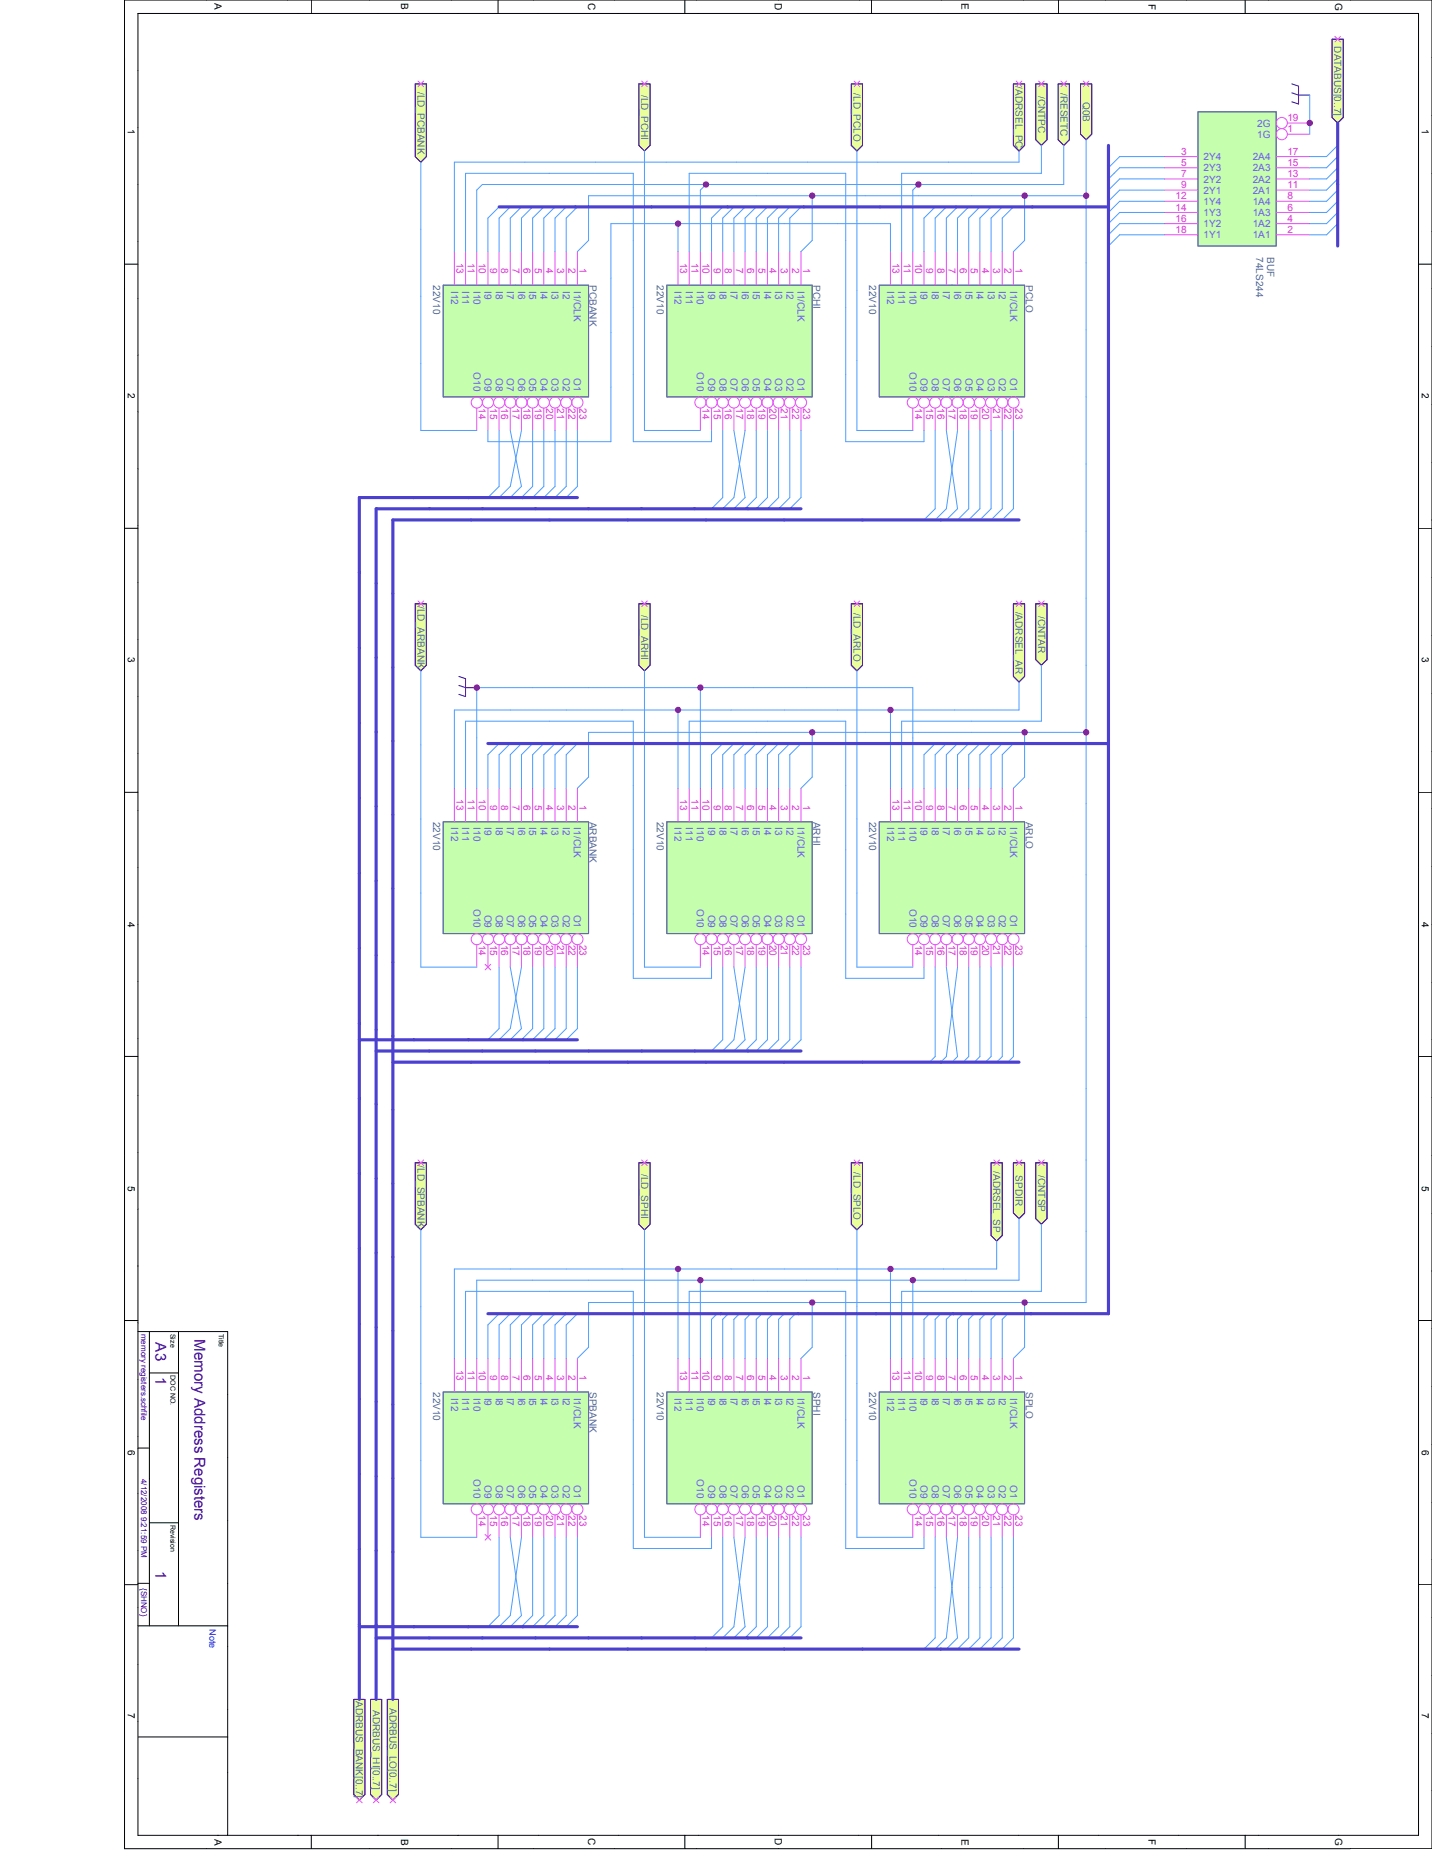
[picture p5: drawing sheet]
<svg xmlns="http://www.w3.org/2000/svg" width="216mm" height="279mm" viewBox="0 0 216 279" stroke-linecap="round" stroke-linejoin="round" font-family="sans-serif">
<defs><g id="words">
<g font-size="2.3" fill="#420084">
<text x="23.4" y="202.4" transform="rotate(90 23.4 202.4)">A3</text>
<text x="29.3" y="202" transform="rotate(90 29.3 202)">Memory Address Registers</text>
<text x="23.4" y="207.7" transform="rotate(90 23.4 207.7)">1</text>
<text x="23.4" y="236.9" transform="rotate(90 23.4 236.9)">1</text>
</g>
<g font-size="1.5">
<text x="32.3" y=".5" transform="rotate(90 32.3 .5)">A</text>
<text x="60.5" y=".5" transform="rotate(90 60.5 .5)">B</text>
<text x="88.7" y=".5" transform="rotate(90 88.7 .5)">C</text>
<text x="116.8" y=".5" transform="rotate(90 116.8 .5)">D</text>
<text x="145" y=".5" transform="rotate(90 145 .5)">E</text>
<text x="173.1" y=".6" transform="rotate(90 173.1 .6)">F</text>
<text x="201.3" y=".4" transform="rotate(90 201.3 .4)">G</text>
<text x="19.3" y="19.5" transform="rotate(90 19.3 19.5)">1</text>
<text x="214.4" y="19.5" transform="rotate(90 214.4 19.5)">1</text>
<text x="19.3" y="59.3" transform="rotate(90 19.3 59.3)">2</text>
<text x="214.4" y="59.3" transform="rotate(90 214.4 59.3)">2</text>
<text x="19.3" y="99.1" transform="rotate(90 19.3 99.1)">3</text>
<text x="214.4" y="99.1" transform="rotate(90 214.4 99.1)">3</text>
<text x="19.3" y="139" transform="rotate(90 19.3 139)">4</text>
<text x="214.4" y="139" transform="rotate(90 214.4 139)">4</text>
<text x="19.3" y="178.8" transform="rotate(90 19.3 178.8)">5</text>
<text x="214.4" y="178.8" transform="rotate(90 214.4 178.8)">5</text>
<text x="19.3" y="218.6" transform="rotate(90 19.3 218.6)">6</text>
<text x="214.4" y="218.6" transform="rotate(90 214.4 218.6)">6</text>
<text x="19.3" y="258.2" transform="rotate(90 19.3 258.2)">7</text>
<text x="214.4" y="258.2" transform="rotate(90 214.4 258.2)">7</text>
<text x="32.3" y="277.2" transform="rotate(90 32.3 277.2)">A</text>
<text x="60.5" y="277.2" transform="rotate(90 60.5 277.2)">B</text>
<text x="88.7" y="277.2" transform="rotate(90 88.7 277.2)">C</text>
<text x="116.8" y="277.2" transform="rotate(90 116.8 277.2)">D</text>
<text x="145" y="277.2" transform="rotate(90 145 277.2)">E</text>
<text x="173.1" y="277.3" transform="rotate(90 173.1 277.3)">F</text>
<text x="201.3" y="277.2" transform="rotate(90 201.3 277.2)">G</text>
</g>
<g font-size="1.5" fill="#546e96">
<text x="201.2" y="7" transform="rotate(90 201.2 7)">DATABUS[0..7]</text>
<text x="62.9" y="13.9" transform="rotate(90 62.9 13.9)">/LD_PCBANK</text>
<text x="96.6" y="14.3" transform="rotate(90 96.6 14.3)">/LD_PCHI</text>
<text x="128.7" y="14.1" transform="rotate(90 128.7 14.1)">/LD_PCLO</text>
<text x="153.1" y="13" transform="rotate(90 153.1 13)">/ADRSEL_PC</text>
<text x="156.5" y="14.5" transform="rotate(90 156.5 14.5)">/CNTPC</text>
<text x="159.9" y="14" transform="rotate(90 159.9 14)">/RESETC</text>
<text x="163.2" y="15.4" transform="rotate(90 163.2 15.4)">Q0B</text>
<text x="189.4" y="38.8" transform="rotate(90 189.4 38.8)">74LS244</text>
<text x="191.1" y="38.8" transform="rotate(90 191.1 38.8)">BUF</text>
<text x="65.3" y="43" transform="rotate(90 65.3 43)">22V10</text>
<text x="88.9" y="43" transform="rotate(90 88.9 43)">PCBANK</text>
<text x="99" y="43" transform="rotate(90 99 43)">22V10</text>
<text x="122.6" y="43" transform="rotate(90 122.6 43)">PCHI</text>
<text x="131" y="43" transform="rotate(90 131 43)">22V10</text>
<text x="154.6" y="43" transform="rotate(90 154.6 43)">PCLO</text>
<text x="62.9" y="91.4" transform="rotate(90 62.9 91.4)">/LD_ARBANK</text>
<text x="96.6" y="92.7" transform="rotate(90 96.6 92.7)">/LD_ARHI</text>
<text x="128.7" y="92.4" transform="rotate(90 128.7 92.4)">/LD_ARLO</text>
<text x="153.1" y="92.2" transform="rotate(90 153.1 92.2)">/ADRSEL_AR</text>
<text x="156.5" y="92.9" transform="rotate(90 156.5 92.9)">/CNTAR</text>
<text x="65.3" y="123.9" transform="rotate(90 65.3 123.9)">22V10</text>
<text x="88.9" y="123.9" transform="rotate(90 88.9 123.9)">ARBANK</text>
<text x="99" y="123.9" transform="rotate(90 99 123.9)">22V10</text>
<text x="122.6" y="123.9" transform="rotate(90 122.6 123.9)">ARHI</text>
<text x="131" y="123.9" transform="rotate(90 131 123.9)">22V10</text>
<text x="154.6" y="123.9" transform="rotate(90 154.6 123.9)">ARLO</text>
<text x="62.9" y="175.7" transform="rotate(90 62.9 175.7)">/LD_SPBANK</text>
<text x="96.6" y="177" transform="rotate(90 96.6 177)">/LD_SPHI</text>
<text x="128.7" y="176.8" transform="rotate(90 128.7 176.8)">/LD_SPLO</text>
<text x="149.8" y="176.6" transform="rotate(90 149.8 176.6)">/ADRSEL_SP</text>
<text x="153.1" y="177.2" transform="rotate(90 153.1 177.2)">SPDIR</text>
<text x="156.5" y="177.2" transform="rotate(90 156.5 177.2)">/CNTSP</text>
<text x="65.3" y="209.9" transform="rotate(90 65.3 209.9)">22V10</text>
<text x="88.9" y="209.9" transform="rotate(90 88.9 209.9)">SPBANK</text>
<text x="99" y="209.9" transform="rotate(90 99 209.9)">22V10</text>
<text x="122.6" y="209.9" transform="rotate(90 122.6 209.9)">SPHI</text>
<text x="131" y="209.9" transform="rotate(90 131 209.9)">22V10</text>
<text x="154.6" y="209.9" transform="rotate(90 154.6 209.9)">SPLO</text>
<text x="53.7" y="256.5" transform="rotate(90 53.7 256.5)">ADRBUS_BANK[0..7]</text>
<text x="56.2" y="257.8" transform="rotate(90 56.2 257.8)">ADRBUS_HI[0..7]</text>
<text x="58.7" y="257.6" transform="rotate(90 58.7 257.6)">ADRBUS_LO[0..7]</text>
</g>
<g font-size="1.5" fill="#df38af">
<text x="178.1" y="23.3">3</text>
<text x="194.1" y="23.3">17</text>
<text x="194.1" y="19.9">1</text>
<text x="194.1" y="18.3">19</text>
<text x="178.1" y="28.4">9</text>
<text x="178.1" y="26.7">7</text>
<text x="178.1" y="25">5</text>
<text x="194.1" y="28.4">11</text>
<text x="194.1" y="26.7">13</text>
<text x="194.1" y="25">15</text>
<text x="177.2" y="35.1">18</text>
<text x="177.2" y="33.4">16</text>
<text x="177.2" y="31.7">14</text>
<text x="177.2" y="30.1">12</text>
<text x="194.1" y="35.1">2</text>
<text x="194.1" y="33.4">4</text>
<text x="194.1" y="31.7">6</text>
<text x="194.1" y="30.1">8</text>
<text x="68.8" y="39.6" transform="rotate(90 68.8 39.6)">13</text>
<text x="70.5" y="39.6" transform="rotate(90 70.5 39.6)">11</text>
<text x="72.2" y="39.6" transform="rotate(90 72.2 39.6)">10</text>
<text x="73.9" y="40.5" transform="rotate(90 73.9 40.5)">9</text>
<text x="75.6" y="40.5" transform="rotate(90 75.6 40.5)">8</text>
<text x="77.3" y="40.5" transform="rotate(90 77.3 40.5)">7</text>
<text x="78.9" y="40.5" transform="rotate(90 78.9 40.5)">6</text>
<text x="80.6" y="40.5" transform="rotate(90 80.6 40.5)">5</text>
<text x="82.3" y="40.5" transform="rotate(90 82.3 40.5)">4</text>
<text x="84" y="40.5" transform="rotate(90 84 40.5)">3</text>
<text x="85.7" y="40.5" transform="rotate(90 85.7 40.5)">2</text>
<text x="87.4" y="40.5" transform="rotate(90 87.4 40.5)">1</text>
<text x="102.6" y="39.6" transform="rotate(90 102.6 39.6)">13</text>
<text x="104.2" y="39.6" transform="rotate(90 104.2 39.6)">11</text>
<text x="105.9" y="39.6" transform="rotate(90 105.9 39.6)">10</text>
<text x="107.6" y="40.5" transform="rotate(90 107.6 40.5)">9</text>
<text x="109.3" y="40.5" transform="rotate(90 109.3 40.5)">8</text>
<text x="111" y="40.5" transform="rotate(90 111 40.5)">7</text>
<text x="112.7" y="40.5" transform="rotate(90 112.7 40.5)">6</text>
<text x="114.4" y="40.5" transform="rotate(90 114.4 40.5)">5</text>
<text x="116" y="40.5" transform="rotate(90 116 40.5)">4</text>
<text x="117.7" y="40.5" transform="rotate(90 117.7 40.5)">3</text>
<text x="119.4" y="40.5" transform="rotate(90 119.4 40.5)">2</text>
<text x="121.1" y="40.5" transform="rotate(90 121.1 40.5)">1</text>
<text x="134.6" y="39.6" transform="rotate(90 134.6 39.6)">13</text>
<text x="136.3" y="39.6" transform="rotate(90 136.3 39.6)">11</text>
<text x="138" y="39.6" transform="rotate(90 138 39.6)">10</text>
<text x="139.6" y="40.5" transform="rotate(90 139.6 40.5)">9</text>
<text x="141.3" y="40.5" transform="rotate(90 141.3 40.5)">8</text>
<text x="143" y="40.5" transform="rotate(90 143 40.5)">7</text>
<text x="144.7" y="40.5" transform="rotate(90 144.7 40.5)">6</text>
<text x="146.4" y="40.5" transform="rotate(90 146.4 40.5)">5</text>
<text x="148.1" y="40.5" transform="rotate(90 148.1 40.5)">4</text>
<text x="149.8" y="40.5" transform="rotate(90 149.8 40.5)">3</text>
<text x="151.4" y="40.5" transform="rotate(90 151.4 40.5)">2</text>
<text x="153.1" y="40.5" transform="rotate(90 153.1 40.5)">1</text>
<text x="72.2" y="61.5" transform="rotate(90 72.2 61.5)">14</text>
<text x="73.9" y="61.5" transform="rotate(90 73.9 61.5)">15</text>
<text x="75.6" y="61.5" transform="rotate(90 75.6 61.5)">16</text>
<text x="77.3" y="61.5" transform="rotate(90 77.3 61.5)">17</text>
<text x="78.9" y="61.5" transform="rotate(90 78.9 61.5)">18</text>
<text x="80.6" y="61.5" transform="rotate(90 80.6 61.5)">19</text>
<text x="82.3" y="61.5" transform="rotate(90 82.3 61.5)">20</text>
<text x="84" y="61.5" transform="rotate(90 84 61.5)">21</text>
<text x="85.7" y="61.5" transform="rotate(90 85.7 61.5)">22</text>
<text x="87.4" y="61.5" transform="rotate(90 87.4 61.5)">23</text>
<text x="105.9" y="61.5" transform="rotate(90 105.9 61.5)">14</text>
<text x="107.6" y="61.5" transform="rotate(90 107.6 61.5)">15</text>
<text x="109.3" y="61.5" transform="rotate(90 109.3 61.5)">16</text>
<text x="111" y="61.5" transform="rotate(90 111 61.5)">17</text>
<text x="112.7" y="61.5" transform="rotate(90 112.7 61.5)">18</text>
<text x="114.4" y="61.5" transform="rotate(90 114.4 61.5)">19</text>
<text x="116" y="61.5" transform="rotate(90 116 61.5)">20</text>
<text x="117.7" y="61.5" transform="rotate(90 117.7 61.5)">21</text>
<text x="119.4" y="61.5" transform="rotate(90 119.4 61.5)">22</text>
<text x="121.1" y="61.5" transform="rotate(90 121.1 61.5)">23</text>
<text x="138" y="61.5" transform="rotate(90 138 61.5)">14</text>
<text x="139.6" y="61.5" transform="rotate(90 139.6 61.5)">15</text>
<text x="141.3" y="61.5" transform="rotate(90 141.3 61.5)">16</text>
<text x="143" y="61.5" transform="rotate(90 143 61.5)">17</text>
<text x="144.7" y="61.5" transform="rotate(90 144.7 61.5)">18</text>
<text x="146.4" y="61.5" transform="rotate(90 146.4 61.5)">19</text>
<text x="148.1" y="61.5" transform="rotate(90 148.1 61.5)">20</text>
<text x="149.8" y="61.5" transform="rotate(90 149.8 61.5)">21</text>
<text x="151.4" y="61.5" transform="rotate(90 151.4 61.5)">22</text>
<text x="153.1" y="61.5" transform="rotate(90 153.1 61.5)">23</text>
<text x="68.8" y="120.5" transform="rotate(90 68.8 120.5)">13</text>
<text x="70.5" y="120.5" transform="rotate(90 70.5 120.5)">11</text>
<text x="72.2" y="120.5" transform="rotate(90 72.2 120.5)">10</text>
<text x="73.9" y="121.4" transform="rotate(90 73.9 121.4)">9</text>
<text x="75.6" y="121.4" transform="rotate(90 75.6 121.4)">8</text>
<text x="77.3" y="121.4" transform="rotate(90 77.3 121.4)">7</text>
<text x="78.9" y="121.4" transform="rotate(90 78.9 121.4)">6</text>
<text x="80.6" y="121.4" transform="rotate(90 80.6 121.4)">5</text>
<text x="82.3" y="121.4" transform="rotate(90 82.3 121.4)">4</text>
<text x="84" y="121.4" transform="rotate(90 84 121.4)">3</text>
<text x="85.7" y="121.4" transform="rotate(90 85.7 121.4)">2</text>
<text x="87.4" y="121.4" transform="rotate(90 87.4 121.4)">1</text>
<text x="102.6" y="120.5" transform="rotate(90 102.6 120.5)">13</text>
<text x="104.2" y="120.5" transform="rotate(90 104.2 120.5)">11</text>
<text x="105.9" y="120.5" transform="rotate(90 105.9 120.5)">10</text>
<text x="107.6" y="121.4" transform="rotate(90 107.6 121.4)">9</text>
<text x="109.3" y="121.4" transform="rotate(90 109.3 121.4)">8</text>
<text x="111" y="121.4" transform="rotate(90 111 121.4)">7</text>
<text x="112.7" y="121.4" transform="rotate(90 112.7 121.4)">6</text>
<text x="114.4" y="121.4" transform="rotate(90 114.4 121.4)">5</text>
<text x="116" y="121.4" transform="rotate(90 116 121.4)">4</text>
<text x="117.7" y="121.4" transform="rotate(90 117.7 121.4)">3</text>
<text x="119.4" y="121.4" transform="rotate(90 119.4 121.4)">2</text>
<text x="121.1" y="121.4" transform="rotate(90 121.1 121.4)">1</text>
<text x="134.6" y="120.5" transform="rotate(90 134.6 120.5)">13</text>
<text x="136.3" y="120.5" transform="rotate(90 136.3 120.5)">11</text>
<text x="138" y="120.5" transform="rotate(90 138 120.5)">10</text>
<text x="139.6" y="121.4" transform="rotate(90 139.6 121.4)">9</text>
<text x="141.3" y="121.4" transform="rotate(90 141.3 121.4)">8</text>
<text x="143" y="121.4" transform="rotate(90 143 121.4)">7</text>
<text x="144.7" y="121.4" transform="rotate(90 144.7 121.4)">6</text>
<text x="146.4" y="121.4" transform="rotate(90 146.4 121.4)">5</text>
<text x="148.1" y="121.4" transform="rotate(90 148.1 121.4)">4</text>
<text x="149.8" y="121.4" transform="rotate(90 149.8 121.4)">3</text>
<text x="151.4" y="121.4" transform="rotate(90 151.4 121.4)">2</text>
<text x="153.1" y="121.4" transform="rotate(90 153.1 121.4)">1</text>
<text x="72.2" y="142.5" transform="rotate(90 72.2 142.5)">14</text>
<text x="73.9" y="142.5" transform="rotate(90 73.9 142.5)">15</text>
<text x="75.6" y="142.5" transform="rotate(90 75.6 142.5)">16</text>
<text x="77.3" y="142.5" transform="rotate(90 77.3 142.5)">17</text>
<text x="78.9" y="142.5" transform="rotate(90 78.9 142.5)">18</text>
<text x="80.6" y="142.5" transform="rotate(90 80.6 142.5)">19</text>
<text x="82.3" y="142.5" transform="rotate(90 82.3 142.5)">20</text>
<text x="84" y="142.5" transform="rotate(90 84 142.5)">21</text>
<text x="85.7" y="142.5" transform="rotate(90 85.7 142.5)">22</text>
<text x="87.4" y="142.5" transform="rotate(90 87.4 142.5)">23</text>
<text x="105.9" y="142.5" transform="rotate(90 105.9 142.5)">14</text>
<text x="107.6" y="142.5" transform="rotate(90 107.6 142.5)">15</text>
<text x="109.3" y="142.5" transform="rotate(90 109.3 142.5)">16</text>
<text x="111" y="142.5" transform="rotate(90 111 142.5)">17</text>
<text x="112.7" y="142.5" transform="rotate(90 112.7 142.5)">18</text>
<text x="114.4" y="142.5" transform="rotate(90 114.4 142.5)">19</text>
<text x="116" y="142.5" transform="rotate(90 116 142.5)">20</text>
<text x="117.7" y="142.5" transform="rotate(90 117.7 142.5)">21</text>
<text x="119.4" y="142.5" transform="rotate(90 119.4 142.5)">22</text>
<text x="121.1" y="142.5" transform="rotate(90 121.1 142.5)">23</text>
<text x="138" y="142.5" transform="rotate(90 138 142.5)">14</text>
<text x="139.6" y="142.5" transform="rotate(90 139.6 142.5)">15</text>
<text x="141.3" y="142.5" transform="rotate(90 141.3 142.5)">16</text>
<text x="143" y="142.5" transform="rotate(90 143 142.5)">17</text>
<text x="144.7" y="142.5" transform="rotate(90 144.7 142.5)">18</text>
<text x="146.4" y="142.5" transform="rotate(90 146.4 142.5)">19</text>
<text x="148.1" y="142.5" transform="rotate(90 148.1 142.5)">20</text>
<text x="149.8" y="142.5" transform="rotate(90 149.8 142.5)">21</text>
<text x="151.4" y="142.5" transform="rotate(90 151.4 142.5)">22</text>
<text x="153.1" y="142.5" transform="rotate(90 153.1 142.5)">23</text>
<text x="68.8" y="206.5" transform="rotate(90 68.8 206.5)">13</text>
<text x="70.5" y="206.5" transform="rotate(90 70.5 206.5)">11</text>
<text x="72.2" y="206.5" transform="rotate(90 72.2 206.5)">10</text>
<text x="73.9" y="207.4" transform="rotate(90 73.9 207.4)">9</text>
<text x="75.6" y="207.4" transform="rotate(90 75.6 207.4)">8</text>
<text x="77.3" y="207.4" transform="rotate(90 77.3 207.4)">7</text>
<text x="78.9" y="207.4" transform="rotate(90 78.9 207.4)">6</text>
<text x="80.6" y="207.4" transform="rotate(90 80.6 207.4)">5</text>
<text x="82.3" y="207.4" transform="rotate(90 82.3 207.4)">4</text>
<text x="84" y="207.4" transform="rotate(90 84 207.4)">3</text>
<text x="85.7" y="207.4" transform="rotate(90 85.7 207.4)">2</text>
<text x="87.4" y="207.4" transform="rotate(90 87.4 207.4)">1</text>
<text x="102.6" y="206.5" transform="rotate(90 102.6 206.5)">13</text>
<text x="104.2" y="206.5" transform="rotate(90 104.2 206.5)">11</text>
<text x="105.9" y="206.5" transform="rotate(90 105.9 206.5)">10</text>
<text x="107.6" y="207.4" transform="rotate(90 107.6 207.4)">9</text>
<text x="109.3" y="207.4" transform="rotate(90 109.3 207.4)">8</text>
<text x="111" y="207.4" transform="rotate(90 111 207.4)">7</text>
<text x="112.7" y="207.4" transform="rotate(90 112.7 207.4)">6</text>
<text x="114.4" y="207.4" transform="rotate(90 114.4 207.4)">5</text>
<text x="116" y="207.4" transform="rotate(90 116 207.4)">4</text>
<text x="117.7" y="207.4" transform="rotate(90 117.7 207.4)">3</text>
<text x="119.4" y="207.4" transform="rotate(90 119.4 207.4)">2</text>
<text x="121.1" y="207.4" transform="rotate(90 121.1 207.4)">1</text>
<text x="134.6" y="206.5" transform="rotate(90 134.6 206.5)">13</text>
<text x="136.3" y="206.5" transform="rotate(90 136.3 206.5)">11</text>
<text x="138" y="206.5" transform="rotate(90 138 206.5)">10</text>
<text x="139.6" y="207.4" transform="rotate(90 139.6 207.4)">9</text>
<text x="141.3" y="207.4" transform="rotate(90 141.3 207.4)">8</text>
<text x="143" y="207.4" transform="rotate(90 143 207.4)">7</text>
<text x="144.7" y="207.4" transform="rotate(90 144.7 207.4)">6</text>
<text x="146.4" y="207.4" transform="rotate(90 146.4 207.4)">5</text>
<text x="148.1" y="207.4" transform="rotate(90 148.1 207.4)">4</text>
<text x="149.8" y="207.4" transform="rotate(90 149.8 207.4)">3</text>
<text x="151.4" y="207.4" transform="rotate(90 151.4 207.4)">2</text>
<text x="153.1" y="207.4" transform="rotate(90 153.1 207.4)">1</text>
<text x="72.2" y="228.4" transform="rotate(90 72.2 228.4)">14</text>
<text x="73.9" y="228.4" transform="rotate(90 73.9 228.4)">15</text>
<text x="75.6" y="228.4" transform="rotate(90 75.6 228.4)">16</text>
<text x="77.3" y="228.4" transform="rotate(90 77.3 228.4)">17</text>
<text x="78.9" y="228.4" transform="rotate(90 78.9 228.4)">18</text>
<text x="80.6" y="228.4" transform="rotate(90 80.6 228.4)">19</text>
<text x="82.3" y="228.4" transform="rotate(90 82.3 228.4)">20</text>
<text x="84" y="228.4" transform="rotate(90 84 228.4)">21</text>
<text x="85.7" y="228.4" transform="rotate(90 85.7 228.4)">22</text>
<text x="87.4" y="228.4" transform="rotate(90 87.4 228.4)">23</text>
<text x="105.9" y="228.4" transform="rotate(90 105.9 228.4)">14</text>
<text x="107.6" y="228.4" transform="rotate(90 107.6 228.4)">15</text>
<text x="109.3" y="228.4" transform="rotate(90 109.3 228.4)">16</text>
<text x="111" y="228.4" transform="rotate(90 111 228.4)">17</text>
<text x="112.7" y="228.4" transform="rotate(90 112.7 228.4)">18</text>
<text x="114.4" y="228.4" transform="rotate(90 114.4 228.4)">19</text>
<text x="116" y="228.4" transform="rotate(90 116 228.4)">20</text>
<text x="117.7" y="228.4" transform="rotate(90 117.7 228.4)">21</text>
<text x="119.4" y="228.4" transform="rotate(90 119.4 228.4)">22</text>
<text x="121.1" y="228.4" transform="rotate(90 121.1 228.4)">23</text>
<text x="138" y="228.4" transform="rotate(90 138 228.4)">14</text>
<text x="139.6" y="228.4" transform="rotate(90 139.6 228.4)">15</text>
<text x="141.3" y="228.4" transform="rotate(90 141.3 228.4)">16</text>
<text x="143" y="228.4" transform="rotate(90 143 228.4)">17</text>
<text x="144.7" y="228.4" transform="rotate(90 144.7 228.4)">18</text>
<text x="146.4" y="228.4" transform="rotate(90 146.4 228.4)">19</text>
<text x="148.1" y="228.4" transform="rotate(90 148.1 228.4)">20</text>
<text x="149.8" y="228.4" transform="rotate(90 149.8 228.4)">21</text>
<text x="151.4" y="228.4" transform="rotate(90 151.4 228.4)">22</text>
<text x="153.1" y="228.4" transform="rotate(90 153.1 228.4)">23</text>
</g>
<g font-size="1.5" fill="#6a5afa">
<text x="189.5" y="20.8">1G</text>
<text x="189.5" y="19.1">2G</text>
<text x="181.5" y="29.2">2Y1</text>
<text x="181.5" y="27.5">2Y2</text>
<text x="181.5" y="25.8">2Y3</text>
<text x="181.5" y="24.2">2Y4</text>
<text x="188.9" y="29.2">2A1</text>
<text x="188.9" y="27.5">2A2</text>
<text x="188.9" y="25.8">2A3</text>
<text x="188.9" y="24.2">2A4</text>
<text x="181.5" y="36">1Y1</text>
<text x="181.5" y="34.3">1Y2</text>
<text x="181.5" y="32.6">1Y3</text>
<text x="181.5" y="30.9">1Y4</text>
<text x="188.9" y="36">1A1</text>
<text x="188.9" y="34.3">1A2</text>
<text x="188.9" y="32.6">1A3</text>
<text x="188.9" y="30.9">1A4</text>
<text x="68" y="43.8" transform="rotate(90 68 43.8)">I12</text>
<text x="69.7" y="43.8" transform="rotate(90 69.7 43.8)">I11</text>
<text x="71.4" y="43.8" transform="rotate(90 71.4 43.8)">I10</text>
<text x="73.1" y="43.8" transform="rotate(90 73.1 43.8)">I9</text>
<text x="74.7" y="43.8" transform="rotate(90 74.7 43.8)">I8</text>
<text x="76.4" y="43.8" transform="rotate(90 76.4 43.8)">I7</text>
<text x="78.1" y="43.8" transform="rotate(90 78.1 43.8)">I6</text>
<text x="79.8" y="43.8" transform="rotate(90 79.8 43.8)">I5</text>
<text x="81.5" y="43.8" transform="rotate(90 81.5 43.8)">I4</text>
<text x="83.2" y="43.8" transform="rotate(90 83.2 43.8)">I3</text>
<text x="84.9" y="43.8" transform="rotate(90 84.9 43.8)">I2</text>
<text x="86.5" y="43.8" transform="rotate(90 86.5 43.8)">I1/CLK</text>
<text x="101.7" y="43.8" transform="rotate(90 101.7 43.8)">I12</text>
<text x="103.4" y="43.8" transform="rotate(90 103.4 43.8)">I11</text>
<text x="105.1" y="43.8" transform="rotate(90 105.1 43.8)">I10</text>
<text x="106.8" y="43.8" transform="rotate(90 106.8 43.8)">I9</text>
<text x="108.5" y="43.8" transform="rotate(90 108.5 43.8)">I8</text>
<text x="110.1" y="43.8" transform="rotate(90 110.1 43.8)">I7</text>
<text x="111.8" y="43.8" transform="rotate(90 111.8 43.8)">I6</text>
<text x="113.5" y="43.8" transform="rotate(90 113.5 43.8)">I5</text>
<text x="115.2" y="43.8" transform="rotate(90 115.2 43.8)">I4</text>
<text x="116.9" y="43.8" transform="rotate(90 116.9 43.8)">I3</text>
<text x="118.6" y="43.8" transform="rotate(90 118.6 43.8)">I2</text>
<text x="120.3" y="43.8" transform="rotate(90 120.3 43.8)">I1/CLK</text>
<text x="133.7" y="43.8" transform="rotate(90 133.7 43.8)">I12</text>
<text x="135.4" y="43.8" transform="rotate(90 135.4 43.8)">I11</text>
<text x="137.1" y="43.8" transform="rotate(90 137.1 43.8)">I10</text>
<text x="138.8" y="43.8" transform="rotate(90 138.8 43.8)">I9</text>
<text x="140.5" y="43.8" transform="rotate(90 140.5 43.8)">I8</text>
<text x="142.2" y="43.8" transform="rotate(90 142.2 43.8)">I7</text>
<text x="143.9" y="43.8" transform="rotate(90 143.9 43.8)">I6</text>
<text x="145.5" y="43.8" transform="rotate(90 145.5 43.8)">I5</text>
<text x="147.2" y="43.8" transform="rotate(90 147.2 43.8)">I4</text>
<text x="148.9" y="43.8" transform="rotate(90 148.9 43.8)">I3</text>
<text x="150.6" y="43.8" transform="rotate(90 150.6 43.8)">I2</text>
<text x="152.3" y="43.8" transform="rotate(90 152.3 43.8)">I1/CLK</text>
<text x="71.4" y="56.2" transform="rotate(90 71.4 56.2)">O10</text>
<text x="73.1" y="57" transform="rotate(90 73.1 57)">O9</text>
<text x="74.7" y="57" transform="rotate(90 74.7 57)">O8</text>
<text x="76.4" y="57" transform="rotate(90 76.4 57)">O7</text>
<text x="78.1" y="57" transform="rotate(90 78.1 57)">O6</text>
<text x="79.8" y="57" transform="rotate(90 79.8 57)">O5</text>
<text x="81.5" y="57" transform="rotate(90 81.5 57)">O4</text>
<text x="83.2" y="57" transform="rotate(90 83.2 57)">O3</text>
<text x="84.9" y="57" transform="rotate(90 84.9 57)">O2</text>
<text x="86.5" y="57" transform="rotate(90 86.5 57)">O1</text>
<text x="105.1" y="56.2" transform="rotate(90 105.1 56.2)">O10</text>
<text x="106.8" y="57" transform="rotate(90 106.8 57)">O9</text>
<text x="108.5" y="57" transform="rotate(90 108.5 57)">O8</text>
<text x="110.1" y="57" transform="rotate(90 110.1 57)">O7</text>
<text x="111.8" y="57" transform="rotate(90 111.8 57)">O6</text>
<text x="113.5" y="57" transform="rotate(90 113.5 57)">O5</text>
<text x="115.2" y="57" transform="rotate(90 115.2 57)">O4</text>
<text x="116.9" y="57" transform="rotate(90 116.9 57)">O3</text>
<text x="118.6" y="57" transform="rotate(90 118.6 57)">O2</text>
<text x="120.3" y="57" transform="rotate(90 120.3 57)">O1</text>
<text x="137.1" y="56.2" transform="rotate(90 137.1 56.2)">O10</text>
<text x="138.8" y="57" transform="rotate(90 138.8 57)">O9</text>
<text x="140.5" y="57" transform="rotate(90 140.5 57)">O8</text>
<text x="142.2" y="57" transform="rotate(90 142.2 57)">O7</text>
<text x="143.9" y="57" transform="rotate(90 143.9 57)">O6</text>
<text x="145.5" y="57" transform="rotate(90 145.5 57)">O5</text>
<text x="147.2" y="57" transform="rotate(90 147.2 57)">O4</text>
<text x="148.9" y="57" transform="rotate(90 148.9 57)">O3</text>
<text x="150.6" y="57" transform="rotate(90 150.6 57)">O2</text>
<text x="152.3" y="57" transform="rotate(90 152.3 57)">O1</text>
<text x="68" y="124.8" transform="rotate(90 68 124.8)">I12</text>
<text x="69.7" y="124.8" transform="rotate(90 69.7 124.8)">I11</text>
<text x="71.4" y="124.8" transform="rotate(90 71.4 124.8)">I10</text>
<text x="73.1" y="124.8" transform="rotate(90 73.1 124.8)">I9</text>
<text x="74.7" y="124.8" transform="rotate(90 74.7 124.8)">I8</text>
<text x="76.4" y="124.8" transform="rotate(90 76.4 124.8)">I7</text>
<text x="78.1" y="124.8" transform="rotate(90 78.1 124.8)">I6</text>
<text x="79.8" y="124.8" transform="rotate(90 79.8 124.8)">I5</text>
<text x="81.5" y="124.8" transform="rotate(90 81.5 124.8)">I4</text>
<text x="83.2" y="124.8" transform="rotate(90 83.2 124.8)">I3</text>
<text x="84.9" y="124.8" transform="rotate(90 84.9 124.8)">I2</text>
<text x="86.5" y="124.8" transform="rotate(90 86.5 124.8)">I1/CLK</text>
<text x="101.7" y="124.8" transform="rotate(90 101.7 124.8)">I12</text>
<text x="103.4" y="124.8" transform="rotate(90 103.4 124.8)">I11</text>
<text x="105.1" y="124.8" transform="rotate(90 105.1 124.8)">I10</text>
<text x="106.8" y="124.8" transform="rotate(90 106.8 124.8)">I9</text>
<text x="108.5" y="124.8" transform="rotate(90 108.5 124.8)">I8</text>
<text x="110.1" y="124.8" transform="rotate(90 110.1 124.8)">I7</text>
<text x="111.8" y="124.8" transform="rotate(90 111.8 124.8)">I6</text>
<text x="113.5" y="124.8" transform="rotate(90 113.5 124.8)">I5</text>
<text x="115.2" y="124.8" transform="rotate(90 115.2 124.8)">I4</text>
<text x="116.9" y="124.8" transform="rotate(90 116.9 124.8)">I3</text>
<text x="118.6" y="124.8" transform="rotate(90 118.6 124.8)">I2</text>
<text x="120.3" y="124.8" transform="rotate(90 120.3 124.8)">I1/CLK</text>
<text x="133.7" y="124.8" transform="rotate(90 133.7 124.8)">I12</text>
<text x="135.4" y="124.8" transform="rotate(90 135.4 124.8)">I11</text>
<text x="137.1" y="124.8" transform="rotate(90 137.1 124.8)">I10</text>
<text x="138.8" y="124.8" transform="rotate(90 138.8 124.8)">I9</text>
<text x="140.5" y="124.8" transform="rotate(90 140.5 124.8)">I8</text>
<text x="142.2" y="124.8" transform="rotate(90 142.2 124.8)">I7</text>
<text x="143.9" y="124.8" transform="rotate(90 143.9 124.8)">I6</text>
<text x="145.5" y="124.8" transform="rotate(90 145.5 124.8)">I5</text>
<text x="147.2" y="124.8" transform="rotate(90 147.2 124.8)">I4</text>
<text x="148.9" y="124.8" transform="rotate(90 148.9 124.8)">I3</text>
<text x="150.6" y="124.8" transform="rotate(90 150.6 124.8)">I2</text>
<text x="152.3" y="124.8" transform="rotate(90 152.3 124.8)">I1/CLK</text>
<text x="71.4" y="137.1" transform="rotate(90 71.4 137.1)">O10</text>
<text x="73.1" y="137.9" transform="rotate(90 73.1 137.9)">O9</text>
<text x="74.7" y="137.9" transform="rotate(90 74.7 137.9)">O8</text>
<text x="76.4" y="137.9" transform="rotate(90 76.4 137.9)">O7</text>
<text x="78.1" y="137.9" transform="rotate(90 78.1 137.9)">O6</text>
<text x="79.8" y="137.9" transform="rotate(90 79.8 137.9)">O5</text>
<text x="81.5" y="137.9" transform="rotate(90 81.5 137.9)">O4</text>
<text x="83.2" y="137.9" transform="rotate(90 83.2 137.9)">O3</text>
<text x="84.9" y="137.9" transform="rotate(90 84.9 137.9)">O2</text>
<text x="86.5" y="137.9" transform="rotate(90 86.5 137.9)">O1</text>
<text x="105.1" y="137.1" transform="rotate(90 105.1 137.1)">O10</text>
<text x="106.8" y="137.9" transform="rotate(90 106.8 137.9)">O9</text>
<text x="108.5" y="137.9" transform="rotate(90 108.5 137.9)">O8</text>
<text x="110.1" y="137.9" transform="rotate(90 110.1 137.9)">O7</text>
<text x="111.8" y="137.9" transform="rotate(90 111.8 137.9)">O6</text>
<text x="113.5" y="137.9" transform="rotate(90 113.5 137.9)">O5</text>
<text x="115.2" y="137.9" transform="rotate(90 115.2 137.9)">O4</text>
<text x="116.9" y="137.9" transform="rotate(90 116.9 137.9)">O3</text>
<text x="118.6" y="137.9" transform="rotate(90 118.6 137.9)">O2</text>
<text x="120.3" y="137.9" transform="rotate(90 120.3 137.9)">O1</text>
<text x="137.1" y="137.1" transform="rotate(90 137.1 137.1)">O10</text>
<text x="138.8" y="137.9" transform="rotate(90 138.8 137.9)">O9</text>
<text x="140.5" y="137.9" transform="rotate(90 140.5 137.9)">O8</text>
<text x="142.2" y="137.9" transform="rotate(90 142.2 137.9)">O7</text>
<text x="143.9" y="137.9" transform="rotate(90 143.9 137.9)">O6</text>
<text x="145.5" y="137.9" transform="rotate(90 145.5 137.9)">O5</text>
<text x="147.2" y="137.9" transform="rotate(90 147.2 137.9)">O4</text>
<text x="148.9" y="137.9" transform="rotate(90 148.9 137.9)">O3</text>
<text x="150.6" y="137.9" transform="rotate(90 150.6 137.9)">O2</text>
<text x="152.3" y="137.9" transform="rotate(90 152.3 137.9)">O1</text>
<text x="68" y="210.7" transform="rotate(90 68 210.7)">I12</text>
<text x="69.7" y="210.7" transform="rotate(90 69.7 210.7)">I11</text>
<text x="71.4" y="210.7" transform="rotate(90 71.4 210.7)">I10</text>
<text x="73.1" y="210.7" transform="rotate(90 73.1 210.7)">I9</text>
<text x="74.7" y="210.7" transform="rotate(90 74.7 210.7)">I8</text>
<text x="76.4" y="210.7" transform="rotate(90 76.4 210.7)">I7</text>
<text x="78.1" y="210.7" transform="rotate(90 78.1 210.7)">I6</text>
<text x="79.8" y="210.7" transform="rotate(90 79.8 210.7)">I5</text>
<text x="81.5" y="210.7" transform="rotate(90 81.5 210.7)">I4</text>
<text x="83.2" y="210.7" transform="rotate(90 83.2 210.7)">I3</text>
<text x="84.9" y="210.7" transform="rotate(90 84.9 210.7)">I2</text>
<text x="86.5" y="210.7" transform="rotate(90 86.5 210.7)">I1/CLK</text>
<text x="101.7" y="210.7" transform="rotate(90 101.7 210.7)">I12</text>
<text x="103.4" y="210.7" transform="rotate(90 103.4 210.7)">I11</text>
<text x="105.1" y="210.7" transform="rotate(90 105.1 210.7)">I10</text>
<text x="106.8" y="210.7" transform="rotate(90 106.8 210.7)">I9</text>
<text x="108.5" y="210.7" transform="rotate(90 108.5 210.7)">I8</text>
<text x="110.1" y="210.7" transform="rotate(90 110.1 210.7)">I7</text>
<text x="111.8" y="210.7" transform="rotate(90 111.8 210.7)">I6</text>
<text x="113.5" y="210.7" transform="rotate(90 113.5 210.7)">I5</text>
<text x="115.2" y="210.7" transform="rotate(90 115.2 210.7)">I4</text>
<text x="116.9" y="210.7" transform="rotate(90 116.9 210.7)">I3</text>
<text x="118.6" y="210.7" transform="rotate(90 118.6 210.7)">I2</text>
<text x="120.3" y="210.7" transform="rotate(90 120.3 210.7)">I1/CLK</text>
<text x="133.7" y="210.7" transform="rotate(90 133.7 210.7)">I12</text>
<text x="135.4" y="210.7" transform="rotate(90 135.4 210.7)">I11</text>
<text x="137.1" y="210.7" transform="rotate(90 137.1 210.7)">I10</text>
<text x="138.8" y="210.7" transform="rotate(90 138.8 210.7)">I9</text>
<text x="140.5" y="210.7" transform="rotate(90 140.5 210.7)">I8</text>
<text x="142.2" y="210.7" transform="rotate(90 142.2 210.7)">I7</text>
<text x="143.9" y="210.7" transform="rotate(90 143.9 210.7)">I6</text>
<text x="145.5" y="210.7" transform="rotate(90 145.5 210.7)">I5</text>
<text x="147.2" y="210.7" transform="rotate(90 147.2 210.7)">I4</text>
<text x="148.9" y="210.7" transform="rotate(90 148.9 210.7)">I3</text>
<text x="150.6" y="210.7" transform="rotate(90 150.6 210.7)">I2</text>
<text x="152.3" y="210.7" transform="rotate(90 152.3 210.7)">I1/CLK</text>
<text x="71.4" y="223" transform="rotate(90 71.4 223)">O10</text>
<text x="73.1" y="223.9" transform="rotate(90 73.1 223.9)">O9</text>
<text x="74.7" y="223.9" transform="rotate(90 74.7 223.9)">O8</text>
<text x="76.4" y="223.9" transform="rotate(90 76.4 223.9)">O7</text>
<text x="78.1" y="223.9" transform="rotate(90 78.1 223.9)">O6</text>
<text x="79.8" y="223.9" transform="rotate(90 79.8 223.9)">O5</text>
<text x="81.5" y="223.9" transform="rotate(90 81.5 223.9)">O4</text>
<text x="83.2" y="223.9" transform="rotate(90 83.2 223.9)">O3</text>
<text x="84.9" y="223.9" transform="rotate(90 84.9 223.9)">O2</text>
<text x="86.5" y="223.9" transform="rotate(90 86.5 223.9)">O1</text>
<text x="105.1" y="223" transform="rotate(90 105.1 223)">O10</text>
<text x="106.8" y="223.9" transform="rotate(90 106.8 223.9)">O9</text>
<text x="108.5" y="223.9" transform="rotate(90 108.5 223.9)">O8</text>
<text x="110.1" y="223.9" transform="rotate(90 110.1 223.9)">O7</text>
<text x="111.8" y="223.9" transform="rotate(90 111.8 223.9)">O6</text>
<text x="113.5" y="223.9" transform="rotate(90 113.5 223.9)">O5</text>
<text x="115.2" y="223.9" transform="rotate(90 115.2 223.9)">O4</text>
<text x="116.9" y="223.9" transform="rotate(90 116.9 223.9)">O3</text>
<text x="118.6" y="223.9" transform="rotate(90 118.6 223.9)">O2</text>
<text x="120.3" y="223.9" transform="rotate(90 120.3 223.9)">O1</text>
<text x="137.1" y="223" transform="rotate(90 137.1 223)">O10</text>
<text x="138.8" y="223.9" transform="rotate(90 138.8 223.9)">O9</text>
<text x="140.5" y="223.9" transform="rotate(90 140.5 223.9)">O8</text>
<text x="142.2" y="223.9" transform="rotate(90 142.2 223.9)">O7</text>
<text x="143.9" y="223.9" transform="rotate(90 143.9 223.9)">O6</text>
<text x="145.5" y="223.9" transform="rotate(90 145.5 223.9)">O5</text>
<text x="147.2" y="223.9" transform="rotate(90 147.2 223.9)">O4</text>
<text x="148.9" y="223.9" transform="rotate(90 148.9 223.9)">O3</text>
<text x="150.6" y="223.9" transform="rotate(90 150.6 223.9)">O2</text>
<text x="152.3" y="223.9" transform="rotate(90 152.3 223.9)">O1</text>
</g>
<text font-size="1.4" fill="#1021ff" x="31.6" y="245.7" transform="rotate(90 31.6 245.7)">Note</text>
<g font-size="1.2" fill="#420084">
<text x="21.3" y="201.1" transform="rotate(90 21.3 201.1)">memory registers.schfile</text>
<text x="21.3" y="223" transform="rotate(90 21.3 223)">4/12/2008 9:21:59 PM</text>
<text x="21.3" y="239.4" transform="rotate(90 21.3 239.4)">{SHNO}</text>
</g>
<g font-size="1.1">
<text x="25.7" y="201.1" transform="rotate(90 25.7 201.1)">Size</text>
<text x="33" y="201.1" transform="rotate(90 33 201.1)">Title</text>
<text x="25.7" y="207.4" transform="rotate(90 25.7 207.4)">DOC NO.</text>
<text x="25.7" y="229.9" transform="rotate(90 25.7 229.9)">Revision</text>
</g>
</g></defs>
<g fill="none" stroke="#000" stroke-width=".15">
<path d="M18.8 0h197.1v278.8h-197.1zM20.8 2h193.1v274.7h-193.1zM46.9 0v2M75.1 0v2M103.3 0v2M131.4 0v2M159.6 0v2M187.7 0v2M18.8 39.8h2M213.9 39.8h2M18.8 79.7h2M213.9 79.7h2"/>
<path d="M18.8 119.5h2M213.9 119.5h2M18.8 159.3h2M213.9 159.3h2M18.8 199.1h2M213.9 199.1h2M20.8 200.8h13.5v75.9M20.8 218.3h1.7M22.5 200.8v44.3M22.5 207h4.4M26.9 200.8v44.3M18.8 238.9h2"/>
<path d="M20.8 238.7h1.7M22.5 229.6h4.4M213.9 238.9h2M20.8 245.1h13.5M20.8 261.9h13.6M46.9 276.7v2.1M75.1 276.7v2.1M103.3 276.7v2.1M131.4 276.7v2.1M159.6 276.7v2.1M187.7 276.7v2.1"/>
</g>
<path d="M22.5 245.1h.1M26.9 245.1h.1" fill="none" stroke="#31b34f" stroke-width=".15"/>
<path d="M132.6 43h21.9v16.9h-21.9z" fill-rule="evenodd" fill="#c5ffad"/>
<path d="M132.6 43h21.9v16.9h-21.9z" fill="none" stroke="#636ea1" stroke-width=".15"/>
<g fill="none" stroke="#e54fff" stroke-width=".15">
<path d="M134.3 37.9v5.1M135.9 37.9v5.1M137.6 37.9v5.1M139.3 37.9v5.1M141 37.9v5.1M142.7 37.9v5.1M144.4 37.9v5.1M146 37.9v5.1M147.7 37.9v5.1M149.4 37.9v5.1M151.1 37.9v5.1M152.8 37.9v5.1"/>
<path d="M137.6 61.5v3.4M139.3 61.5v3.4M141 61.5v3.4M142.7 61.5v3.4M144.4 61.5v3.4M146 61.5v3.4M147.7 61.5v3.4M149.4 61.5v3.4M151.1 61.5v3.4M152.8 61.5v3.4"/>
<circle cx="137.6" cy="60.7" r=".84"/>
<circle cx="139.3" cy="60.7" r=".84"/>
<circle cx="141" cy="60.7" r=".84"/>
<circle cx="142.7" cy="60.7" r=".84"/>
<circle cx="144.4" cy="60.7" r=".84"/>
<circle cx="146.1" cy="60.7" r=".84"/>
<circle cx="147.7" cy="60.7" r=".84"/>
<circle cx="149.4" cy="60.7" r=".84"/>
<circle cx="151.1" cy="60.7" r=".84"/>
<circle cx="152.8" cy="60.7" r=".84"/>
</g>
<path d="M100.5 43h22v16.9h-22z" fill-rule="evenodd" fill="#c5ffad"/>
<path d="M100.5 43h22v16.9h-22z" fill="none" stroke="#636ea1" stroke-width=".15"/>
<g fill="none" stroke="#e54fff" stroke-width=".15">
<path d="M102.2 37.9v5.1M103.9 37.9v5.1M105.6 37.9v5.1M107.3 37.9v5.1M109 37.9v5.1M110.6 37.9v5.1M112.3 37.9v5.1M114 37.9v5.1M115.7 37.9v5.1M117.4 37.9v5.1M119.1 37.9v5.1M120.8 37.9v5.1"/>
<path d="M105.6 61.5v3.4M107.3 61.5v3.4M109 61.5v3.4M110.6 61.5v3.4M112.3 61.5v3.4M114 61.5v3.4M115.7 61.5v3.4M117.4 61.5v3.4M119.1 61.5v3.4M120.8 61.5v3.4"/>
<circle cx="105.6" cy="60.7" r=".84"/>
<circle cx="107.3" cy="60.7" r=".84"/>
<circle cx="109" cy="60.7" r=".84"/>
<circle cx="110.7" cy="60.7" r=".84"/>
<circle cx="112.3" cy="60.7" r=".84"/>
<circle cx="114" cy="60.7" r=".84"/>
<circle cx="115.7" cy="60.7" r=".84"/>
<circle cx="117.4" cy="60.7" r=".84"/>
<circle cx="119.1" cy="60.7" r=".84"/>
<circle cx="120.8" cy="60.7" r=".84"/>
</g>
<path d="M66.8 43h21.9v16.9h-21.9z" fill-rule="evenodd" fill="#c5ffad"/>
<path d="M66.8 43h21.9v16.9h-21.9z" fill="none" stroke="#636ea1" stroke-width=".15"/>
<g fill="none" stroke="#e54fff" stroke-width=".15">
<path d="M68.5 37.9v5.1M70.2 37.9v5.1M71.9 37.9v5.1M73.6 37.9v5.1M75.2 37.9v5.1M76.9 37.9v5.1M78.6 37.9v5.1M80.3 37.9v5.1M82 37.9v5.1M83.7 37.9v5.1M85.4 37.9v5.1M87.1 37.9v5.1"/>
<path d="M71.9 61.5v3.4M73.6 61.5v3.4M75.2 61.5v3.4M76.9 61.5v3.4M78.6 61.5v3.4M80.3 61.5v3.4M82 61.5v3.4M83.7 61.5v3.4M85.4 61.5v3.4M87.1 61.5v3.4"/>
<circle cx="71.9" cy="60.7" r=".84"/>
<circle cx="73.6" cy="60.7" r=".84"/>
<circle cx="75.3" cy="60.7" r=".84"/>
<circle cx="76.9" cy="60.7" r=".84"/>
<circle cx="78.6" cy="60.7" r=".84"/>
<circle cx="80.3" cy="60.7" r=".84"/>
<circle cx="82" cy="60.7" r=".84"/>
<circle cx="83.7" cy="60.7" r=".84"/>
<circle cx="85.4" cy="60.7" r=".84"/>
<circle cx="87.1" cy="60.7" r=".84"/>
</g>
<path d="M132.6 123.9h21.9v16.9h-21.9z" fill-rule="evenodd" fill="#c5ffad"/>
<path d="M132.6 123.9h21.9v16.9h-21.9z" fill="none" stroke="#636ea1" stroke-width=".15"/>
<g fill="none" stroke="#e54fff" stroke-width=".15">
<path d="M134.3 118.9v5M135.9 118.9v5M137.6 118.9v5M139.3 118.9v5M141 118.9v5M142.7 118.9v5M144.4 118.9v5M146 118.9v5M147.7 118.9v5M149.4 118.9v5M151.1 118.9v5M152.8 118.9v5"/>
<path d="M137.6 142.5v3.3M139.3 142.5v3.3M141 142.5v3.3M142.7 142.5v3.3M144.4 142.5v3.3M146 142.5v3.3M147.7 142.5v3.3M149.4 142.5v3.3M151.1 142.5v3.3M152.8 142.5v3.3"/>
<circle cx="137.6" cy="141.6" r=".84"/>
<circle cx="139.3" cy="141.6" r=".84"/>
<circle cx="141" cy="141.6" r=".84"/>
<circle cx="142.7" cy="141.6" r=".84"/>
<circle cx="144.4" cy="141.6" r=".84"/>
<circle cx="146.1" cy="141.6" r=".84"/>
<circle cx="147.7" cy="141.6" r=".84"/>
<circle cx="149.4" cy="141.6" r=".84"/>
<circle cx="151.1" cy="141.6" r=".84"/>
<circle cx="152.8" cy="141.6" r=".84"/>
</g>
<path d="M100.5 123.9h22v16.9h-22z" fill-rule="evenodd" fill="#c5ffad"/>
<path d="M100.5 123.9h22v16.9h-22z" fill="none" stroke="#636ea1" stroke-width=".15"/>
<g fill="none" stroke="#e54fff" stroke-width=".15">
<path d="M102.2 118.9v5M103.9 118.9v5M105.6 118.9v5M107.3 118.9v5M109 118.9v5M110.6 118.9v5M112.3 118.9v5M114 118.9v5M115.7 118.9v5M117.4 118.9v5M119.1 118.9v5M120.8 118.9v5"/>
<path d="M105.6 142.5v3.3M107.3 142.5v3.3M109 142.5v3.3M110.6 142.5v3.3M112.3 142.5v3.3M114 142.5v3.3M115.7 142.5v3.3M117.4 142.5v3.3M119.1 142.5v3.3M120.8 142.5v3.3"/>
<circle cx="105.6" cy="141.6" r=".84"/>
<circle cx="107.3" cy="141.6" r=".84"/>
<circle cx="109" cy="141.6" r=".84"/>
<circle cx="110.7" cy="141.6" r=".84"/>
<circle cx="112.3" cy="141.6" r=".84"/>
<circle cx="114" cy="141.6" r=".84"/>
<circle cx="115.7" cy="141.6" r=".84"/>
<circle cx="117.4" cy="141.6" r=".84"/>
<circle cx="119.1" cy="141.6" r=".84"/>
<circle cx="120.8" cy="141.6" r=".84"/>
</g>
<path d="M66.8 123.9h21.9v16.9h-21.9z" fill-rule="evenodd" fill="#c5ffad"/>
<path d="M66.8 123.9h21.9v16.9h-21.9z" fill="none" stroke="#636ea1" stroke-width=".15"/>
<g fill="none" stroke="#e54fff" stroke-width=".15">
<path d="M68.5 118.9v5M70.2 118.9v5M71.9 118.9v5M73.6 118.9v5M75.2 118.9v5M76.9 118.9v5M78.6 118.9v5M80.3 118.9v5M82 118.9v5M83.7 118.9v5M85.4 118.9v5M87.1 118.9v5"/>
<path d="M71.9 142.5v3.3M73.1 145.4l.9 .8M73.6 142.5v3.3M74 145.4l-.9 .8M75.2 142.5v3.3M76.9 142.5v3.3M78.6 142.5v3.3M80.3 142.5v3.3M82 142.5v3.3M83.7 142.5v3.3M85.4 142.5v3.3M87.1 142.5v3.3"/>
<circle cx="71.9" cy="141.6" r=".84"/>
<circle cx="73.6" cy="141.6" r=".84"/>
<circle cx="75.3" cy="141.6" r=".84"/>
<circle cx="76.9" cy="141.6" r=".84"/>
<circle cx="78.6" cy="141.6" r=".84"/>
<circle cx="80.3" cy="141.6" r=".84"/>
<circle cx="82" cy="141.6" r=".84"/>
<circle cx="83.7" cy="141.6" r=".84"/>
<circle cx="85.4" cy="141.6" r=".84"/>
<circle cx="87.1" cy="141.6" r=".84"/>
</g>
<path d="M132.6 209.9h21.9v16.8h-21.9z" fill-rule="evenodd" fill="#c5ffad"/>
<path d="M132.6 209.9h21.9v16.8h-21.9z" fill="none" stroke="#636ea1" stroke-width=".15"/>
<g fill="none" stroke="#e54fff" stroke-width=".15">
<path d="M134.3 204.8v5.1M135.9 204.8v5.1M137.6 204.8v5.1M139.3 204.8v5.1M141 204.8v5.1M142.7 204.8v5.1M144.4 204.8v5.1M146 204.8v5.1M147.7 204.8v5.1M149.4 204.8v5.1M151.1 204.8v5.1M152.8 204.8v5.1"/>
<path d="M137.6 228.4v3.4M139.3 228.4v3.4M141 228.4v3.4M142.7 228.4v3.4M144.4 228.4v3.4M146 228.4v3.4M147.7 228.4v3.4M149.4 228.4v3.4M151.1 228.4v3.4M152.8 228.4v3.4"/>
<circle cx="137.6" cy="227.6" r=".84"/>
<circle cx="139.3" cy="227.6" r=".84"/>
<circle cx="141" cy="227.6" r=".84"/>
<circle cx="142.7" cy="227.6" r=".84"/>
<circle cx="144.4" cy="227.6" r=".84"/>
<circle cx="146.1" cy="227.6" r=".84"/>
<circle cx="147.7" cy="227.6" r=".84"/>
<circle cx="149.4" cy="227.6" r=".84"/>
<circle cx="151.1" cy="227.6" r=".84"/>
<circle cx="152.8" cy="227.6" r=".84"/>
</g>
<path d="M100.5 209.9h22v16.8h-22z" fill-rule="evenodd" fill="#c5ffad"/>
<path d="M100.5 209.9h22v16.8h-22z" fill="none" stroke="#636ea1" stroke-width=".15"/>
<g fill="none" stroke="#e54fff" stroke-width=".15">
<path d="M102.2 204.8v5.1M103.9 204.8v5.1M105.6 204.8v5.1M107.3 204.8v5.1M109 204.8v5.1M110.6 204.8v5.1M112.3 204.8v5.1M114 204.8v5.1M115.7 204.8v5.1M117.4 204.8v5.1M119.1 204.8v5.1M120.8 204.8v5.1"/>
<path d="M105.6 228.4v3.4M107.3 228.4v3.4M109 228.4v3.4M110.6 228.4v3.4M112.3 228.4v3.4M114 228.4v3.4M115.7 228.4v3.4M117.4 228.4v3.4M119.1 228.4v3.4M120.8 228.4v3.4"/>
<circle cx="105.6" cy="227.6" r=".84"/>
<circle cx="107.3" cy="227.6" r=".84"/>
<circle cx="109" cy="227.6" r=".84"/>
<circle cx="110.7" cy="227.6" r=".84"/>
<circle cx="112.3" cy="227.6" r=".84"/>
<circle cx="114" cy="227.6" r=".84"/>
<circle cx="115.7" cy="227.6" r=".84"/>
<circle cx="117.4" cy="227.6" r=".84"/>
<circle cx="119.1" cy="227.6" r=".84"/>
<circle cx="120.8" cy="227.6" r=".84"/>
</g>
<path d="M66.8 209.9h21.9v16.8h-21.9z" fill-rule="evenodd" fill="#c5ffad"/>
<path d="M66.8 209.9h21.9v16.8h-21.9z" fill="none" stroke="#636ea1" stroke-width=".15"/>
<g fill="none" stroke="#e54fff" stroke-width=".15">
<path d="M68.5 204.8v5.1M70.2 204.8v5.1M71.9 204.8v5.1M73.6 204.8v5.1M75.2 204.8v5.1M76.9 204.8v5.1M78.6 204.8v5.1M80.3 204.8v5.1M82 204.8v5.1M83.7 204.8v5.1M85.4 204.8v5.1M87.1 204.8v5.1"/>
<path d="M71.9 228.4v3.4M73.1 231.4l.9 .8M73.6 228.4v3.4M74 231.4l-.9 .8M75.2 228.4v3.4M76.9 228.4v3.4M78.6 228.4v3.4M80.3 228.4v3.4M82 228.4v3.4M83.7 228.4v3.4M85.4 228.4v3.4M87.1 228.4v3.4"/>
<circle cx="71.9" cy="227.6" r=".84"/>
<circle cx="73.6" cy="227.6" r=".84"/>
<circle cx="75.3" cy="227.6" r=".84"/>
<circle cx="76.9" cy="227.6" r=".84"/>
<circle cx="78.6" cy="227.6" r=".84"/>
<circle cx="80.3" cy="227.6" r=".84"/>
<circle cx="82" cy="227.6" r=".84"/>
<circle cx="83.7" cy="227.6" r=".84"/>
<circle cx="85.4" cy="227.6" r=".84"/>
<circle cx="87.1" cy="227.6" r=".84"/>
</g>
<path d="M180.6 16.9h11.8v20.2h-11.8z" fill-rule="evenodd" fill="#c5ffad"/>
<path d="M180.6 16.9h11.8v20.2h-11.8z" fill="none" stroke="#636ea1" stroke-width=".15"/>
<g fill="none" stroke="#e54fff" stroke-width=".15">
<path d="M194.1 18.6h3.4M175.6 35.4h5M175.6 33.7h5M175.6 32h5M175.6 30.4h5M175.6 28.7h5M175.6 27h5M175.6 25.3h5M175.6 23.6h5M192.4 35.4h5.1M192.4 33.7h5.1M192.4 32h5.1"/>
<path d="M192.4 30.4h5.1M192.4 28.7h5.1M192.4 27h5.1M192.4 25.3h5.1M192.4 23.6h5.1M194.1 20.2h3.4"/>
<circle cx="193.3" cy="18.5" r=".84"/>
<circle cx="193.3" cy="20.2" r=".84"/>
</g>
<path d="M156.2 12.7h1.7v8.4l-.9 .8-.8-.8z" fill-rule="evenodd" fill="#eafe9b"/>
<path d="M156.2 12.7h1.7v8.4l-.9 .8-.8-.8z" fill="none" stroke="#58209d" stroke-width=".15"/>
<path d="M156.6 12.2l.8 .9M157.4 12.2l-.8 .9" fill="none" stroke="#e54fff" stroke-width=".15"/>
<path d="M152.8 12.7h1.7v9.2l-.9 .9-.8-.9z" fill-rule="evenodd" fill="#eafe9b"/>
<path d="M152.8 12.7h1.7v9.2l-.9 .9-.8-.9z" fill="none" stroke="#58209d" stroke-width=".15"/>
<path d="M153.2 12.2l.9 .9M154.1 12.2l-.9 .9" fill="none" stroke="#e54fff" stroke-width=".15"/>
<path d="M128.3 12.7h1.7v9.2l-.8 .9-.9-.9z" fill-rule="evenodd" fill="#eafe9b"/>
<path d="M128.3 12.7h1.7v9.2l-.8 .9-.9-.9z" fill="none" stroke="#58209d" stroke-width=".15"/>
<path d="M128.8 12.2l.8 .9M129.6 12.2l-.8 .9" fill="none" stroke="#e54fff" stroke-width=".15"/>
<path d="M62.6 12.7h1.7v10.9l-.9 .8-.8-.8z" fill-rule="evenodd" fill="#eafe9b"/>
<path d="M62.6 12.7h1.7v10.9l-.9 .8-.8-.8z" fill="none" stroke="#58209d" stroke-width=".15"/>
<path d="M63 12.2l.9 .9M63.9 12.2l-.9 .9" fill="none" stroke="#e54fff" stroke-width=".15"/>
<path d="M96.3 12.7h1.7v9.2l-.8 .9-.9-.9z" fill-rule="evenodd" fill="#eafe9b"/>
<path d="M96.3 12.7h1.7v9.2l-.8 .9-.9-.9z" fill="none" stroke="#58209d" stroke-width=".15"/>
<path d="M96.7 12.2l.9 .9M97.6 12.2l-.9 .9" fill="none" stroke="#e54fff" stroke-width=".15"/>
<path d="M152.8 91h1.7v11l-.9 .8-.8-.8z" fill-rule="evenodd" fill="#eafe9b"/>
<path d="M152.8 91h1.7v11l-.9 .8-.8-.8z" fill="none" stroke="#58209d" stroke-width=".15"/>
<path d="M153.2 90.6l.9 .9M154.1 90.6l-.9 .9" fill="none" stroke="#e54fff" stroke-width=".15"/>
<path d="M128.3 91h1.7v9.3l-.8 .9-.9-.9z" fill-rule="evenodd" fill="#eafe9b"/>
<path d="M128.3 91h1.7v9.3l-.8 .9-.9-.9z" fill="none" stroke="#58209d" stroke-width=".15"/>
<path d="M128.8 90.6l.8 .9M129.6 90.6l-.8 .9" fill="none" stroke="#e54fff" stroke-width=".15"/>
<path d="M96.3 91h1.7v9.3l-.8 .9-.9-.9z" fill-rule="evenodd" fill="#eafe9b"/>
<path d="M96.3 91h1.7v9.3l-.8 .9-.9-.9z" fill="none" stroke="#58209d" stroke-width=".15"/>
<path d="M96.7 90.6l.9 .9M97.6 90.6l-.9 .9" fill="none" stroke="#e54fff" stroke-width=".15"/>
<path d="M62.6 91h1.7v9.3l-.9 .9-.8-.9z" fill-rule="evenodd" fill="#eafe9b"/>
<path d="M62.6 91h1.7v9.3l-.9 .9-.8-.9z" fill="none" stroke="#58209d" stroke-width=".15"/>
<path d="M63 90.6l.9 .9M63.9 90.6l-.9 .9" fill="none" stroke="#e54fff" stroke-width=".15"/>
<path d="M128.3 175.3h1.7v9.3l-.8 .8-.9-.8z" fill-rule="evenodd" fill="#eafe9b"/>
<path d="M128.3 175.3h1.7v9.3l-.8 .8-.9-.8z" fill="none" stroke="#58209d" stroke-width=".15"/>
<path d="M128.8 174.9l.8 .9M129.6 174.9l-.8 .9" fill="none" stroke="#e54fff" stroke-width=".15"/>
<path d="M96.3 175.3h1.7v9.3l-.8 .8-.9-.8z" fill-rule="evenodd" fill="#eafe9b"/>
<path d="M96.3 175.3h1.7v9.3l-.8 .8-.9-.8z" fill="none" stroke="#58209d" stroke-width=".15"/>
<path d="M96.7 174.9l.9 .9M97.6 174.9l-.9 .9" fill="none" stroke="#e54fff" stroke-width=".15"/>
<path d="M62.6 175.3h1.7v9.3l-.9 .8-.8-.8z" fill-rule="evenodd" fill="#eafe9b"/>
<path d="M62.6 175.3h1.7v9.3l-.9 .8-.8-.8z" fill="none" stroke="#58209d" stroke-width=".15"/>
<path d="M63 174.9l.9 .9M63.9 174.9l-.9 .9" fill="none" stroke="#e54fff" stroke-width=".15"/>
<path d="M156.2 91h1.7v8.5l-.9 .8-.8-.8z" fill-rule="evenodd" fill="#eafe9b"/>
<path d="M156.2 91h1.7v8.5l-.9 .8-.8-.8z" fill="none" stroke="#58209d" stroke-width=".15"/>
<path d="M156.6 90.6l.8 .9M157.4 90.6l-.8 .9" fill="none" stroke="#e54fff" stroke-width=".15"/>
<path d="M156.2 175.3h1.7v8.5l-.9 .8-.8-.8z" fill-rule="evenodd" fill="#eafe9b"/>
<path d="M156.2 175.3h1.7v8.5l-.9 .8-.8-.8z" fill="none" stroke="#58209d" stroke-width=".15"/>
<path d="M156.6 174.9l.8 .9M157.4 174.9l-.8 .9" fill="none" stroke="#e54fff" stroke-width=".15"/>
<path d="M152.8 175.3h1.7v7.6l-.9 .9-.8-.9z" fill-rule="evenodd" fill="#eafe9b"/>
<path d="M152.8 175.3h1.7v7.6l-.9 .9-.8-.9z" fill="none" stroke="#58209d" stroke-width=".15"/>
<path d="M153.2 174.9l.9 .9M154.1 174.9l-.9 .9" fill="none" stroke="#e54fff" stroke-width=".15"/>
<path d="M149.4 175.3h1.7v11l-.8 .8-.9-.8z" fill-rule="evenodd" fill="#eafe9b"/>
<path d="M149.4 175.3h1.7v11l-.8 .8-.9-.8z" fill="none" stroke="#58209d" stroke-width=".15"/>
<path d="M149.8 174.9l.9 .9M150.7 174.9l-.9 .9" fill="none" stroke="#e54fff" stroke-width=".15"/>
<path d="M194.8 14l1 .3h1.7M194.8 12.7l1 .3v2.7l-1-.3M69.2 103.3l1 .4h1.7M69.2 102l1 .3v2.7l-1-.3" fill="none" stroke="#181a93" stroke-width=".15"/>
<path d="M200.8 5.9h1.7v11.8l-.8 .9-.9-.9z" fill-rule="evenodd" fill="#eafe9b"/>
<path d="M200.8 5.9h1.7v11.8l-.8 .9-.9-.9z" fill="none" stroke="#58209d" stroke-width=".15"/>
<path d="M201.3 5.5l.8 .8M202.1 5.5l-.8 .8" fill="none" stroke="#e54fff" stroke-width=".15"/>
<path d="M53.3 256.2h1.7v14.4l-.8 .8-.9-.8z" fill-rule="evenodd" fill="#eafe9b"/>
<path d="M53.3 256.2h1.7v14.4l-.8 .8-.9-.8z" fill="none" stroke="#58209d" stroke-width=".15"/>
<path d="M53.8 271l.8 .8M54.6 271l-.8 .8" fill="none" stroke="#e54fff" stroke-width=".15"/>
<path d="M55.9 256.2h1.6v14.4l-.8 .8-.8-.8z" fill-rule="evenodd" fill="#eafe9b"/>
<path d="M55.9 256.2h1.6v14.4l-.8 .8-.8-.8z" fill="none" stroke="#58209d" stroke-width=".15"/>
<path d="M56.3 271l.8 .8M57.1 271l-.8 .8" fill="none" stroke="#e54fff" stroke-width=".15"/>
<path d="M58.4 256.2h1.7v14.4l-.9 .8-.8-.8z" fill-rule="evenodd" fill="#eafe9b"/>
<path d="M58.4 256.2h1.7v14.4l-.9 .8-.8-.8z" fill="none" stroke="#58209d" stroke-width=".15"/>
<path d="M58.8 271l.9 .8M59.7 271l-.9 .8" fill="none" stroke="#e54fff" stroke-width=".15"/>
<path d="M162.9 12.7h1.7v7.5l-.8 .9-.9-.9z" fill-rule="evenodd" fill="#eafe9b"/>
<path d="M162.9 12.7h1.7v7.5l-.8 .9-.9-.9z" fill="none" stroke="#58209d" stroke-width=".15"/>
<path d="M163.3 12.2l.9 .9M164.2 12.2l-.9 .9" fill="none" stroke="#e54fff" stroke-width=".15"/>
<path d="M159.5 12.7h1.7v8.4l-.8 .8-.9-.8z" fill-rule="evenodd" fill="#eafe9b"/>
<path d="M159.5 12.7h1.7v8.4l-.8 .8-.9-.8z" fill="none" stroke="#58209d" stroke-width=".15"/>
<path d="M160 12.2l.8 .9M160.8 12.2l-.8 .9" fill="none" stroke="#e54fff" stroke-width=".15"/>
<g fill="none" stroke="#4b9cff" stroke-width=".15">
<path d="M197.5 14.3v5.9M63.4 24.4v40.5h8.5M70.2 37.9v-11.8h25.3v40.5h11.8v-1.7M75.2 31.2l-1.6 1.7v5M76.9 31.2l-1.7 1.7v5M78.6 31.2l-1.7 1.7v5M80.3 31.2l-1.7 1.7v5M82 31.2l-1.7 1.7v5M83.7 31.2l-1.7 1.7v5M85.4 31.2l-1.7 1.7v5M87.1 31.2l-1.7 1.7v5M97.2 22.8v42.1h8.4"/>
<path d="M102.2 33.7v4.2M103.9 37.9v-11.8h23.6v40.5h11.8v-1.7M106.4 27.8l-.8 .9v9.2M109 31.2l-1.7 1.7v5M110.6 31.2l-1.6 1.7v5M112.3 31.2l-1.7 1.7v5M114 31.2l-1.7 1.7v5M115.7 31.2l-1.7 1.7v5M117.4 31.2l-1.7 1.7v5M119.1 31.2l-1.7 1.7v5M120.8 31.2l-1.7 1.7v5M122.5 29.5v6.8l-1.7 1.6"/>
<path d="M129.2 22.8v42.1h8.4M134.3 37.9v-4.2h-42.2v32.9h-18.5v-1.7M138.5 27.8l-.9 .9v9.2M141 31.2l-1.7 1.7v5M142.7 31.2l-1.7 1.7v5M144.4 31.2l-1.7 1.7v5M146 31.2l-1.6 1.7v5M147.7 31.2l-1.7 1.7v5M149.4 31.2l-1.7 1.7v5M151.1 31.2l-1.7 1.7v5M152.8 31.2l-1.7 1.7v5M153.6 22.8v1.6h-85.1v13.5"/>
<path d="M154.5 29.5v6.8l-1.7 1.6M157 21.9v4.2h-21.1v11.8M160.4 21.9v5.9h-87.7l-.8 .9v9.2M163.8 21.1v175.3h-75.1v6.7l-1.6 1.7M163.8 29.5h-75.1v6.8l-1.6 1.6M175.6 23.6h-6.8l-1.7 1.7M175.6 25.3h-6.8l-1.7 1.7M175.6 27h-6.8l-1.7 1.7M175.6 28.7h-6.8l-1.7 1.7M175.6 30.4h-6.8l-1.7 1.6M175.6 32h-6.8l-1.7 1.7M175.6 33.7h-6.8l-1.7 1.7"/>
<path d="M175.6 35.4h-6.8l-1.7 1.7M201.7 21.9l-1.7 1.7h-2.5M201.7 23.6l-1.7 1.7h-2.5M201.7 25.3l-1.7 1.7h-2.5M201.7 27l-1.7 1.7h-2.5M201.7 28.7l-1.7 1.7h-2.5M201.7 30.4l-1.7 1.6h-2.5M201.7 32l-1.7 1.7h-2.5M201.7 33.7l-1.7 1.7h-2.5M75.2 64.9v8.4l-1.6 1.7M76.9 64.9l1.7 8.4-1.7 1.7M78.6 64.9l-1.7 8.4-1.7 1.7"/>
<path d="M80.3 64.9v8.4l-1.7 1.7M82 64.9v8.4l-1.7 1.7M83.7 64.9v8.4l-1.7 1.7M85.4 64.9v8.4l-1.7 1.7M87.1 64.9v8.4l-1.7 1.7M109 64.9v10.1l-1.7 1.7M110.6 64.9l1.7 10.1-1.7 1.7M112.3 64.9l-1.7 10.1-1.6 1.7M114 64.9v10.1l-1.7 1.7M115.7 64.9v10.1l-1.7 1.7M117.4 64.9v10.1l-1.7 1.7M119.1 64.9v10.1l-1.7 1.7"/>
<path d="M120.8 64.9v10.1l-1.7 1.7M141 64.9v11.8l-1.7 1.7M142.7 64.9l1.7 11.8-1.7 1.7M144.4 64.9l-1.7 11.8-1.7 1.7M146 64.9v11.8l-1.6 1.7M147.7 64.9v11.8l-1.7 1.7M149.4 64.9v11.8l-1.7 1.7M151.1 64.9v11.8l-1.7 1.7M152.8 64.9v11.8l-1.7 1.7M63.4 101.2v44.6h8.5M70.2 118.9v-10.2h25.3v38.8h11.8v-1.7M71.9 118.9v-15.2h65.7v15.2"/>
<path d="M75.2 112.1l-1.6 1.7v5.1M76.9 112.1l-1.7 1.7v5.1M78.6 112.1l-1.7 1.7v5.1M80.3 112.1l-1.7 1.7v5.1M82 112.1l-1.7 1.7v5.1M83.7 112.1l-1.7 1.7v5.1M85.4 112.1l-1.7 1.7v5.1M87.1 112.1l-1.7 1.7v5.1M97.2 101.2v44.6h8.4M102.2 107.1v11.8M103.9 118.9v-10.2h23.6v38.8h11.8v-1.7M105.6 103.7v15.2"/>
<path d="M109 112.1l-1.7 1.7v5.1M110.6 112.1l-1.6 1.7v5.1M112.3 112.1l-1.7 1.7v5.1M114 112.1l-1.7 1.7v5.1M115.7 112.1l-1.7 1.7v5.1M117.4 112.1l-1.7 1.7v5.1M119.1 112.1l-1.7 1.7v5.1M120.8 112.1l-1.7 1.7v5.1M122.5 110.4v6.8l-1.7 1.7M129.2 101.2v44.6h8.4M134.3 107.1v11.8M141 112.1l-1.7 1.7v5.1"/>
<path d="M142.7 112.1l-1.7 1.7v5.1M144.4 112.1l-1.7 1.7v5.1M146 112.1l-1.6 1.7v5.1M147.7 112.1l-1.7 1.7v5.1M149.4 112.1l-1.7 1.7v5.1M151.1 112.1l-1.7 1.7v5.1M152.8 112.1l-1.7 1.7v5.1M153.6 102.8v4.3h-85.1v11.8M154.5 110.4v6.8l-1.7 1.7M157 100.3v8.4h-21.1v10.2M163.8 110.4h-75.1v6.8l-1.6 1.7M75.2 145.8v9.3l-1.6 1.7"/>
<path d="M76.9 145.8l1.7 9.3-1.7 1.7M78.6 145.8l-1.7 9.3-1.7 1.7M80.3 145.8v9.3l-1.7 1.7M82 145.8v9.3l-1.7 1.7M83.7 145.8v9.3l-1.7 1.7M85.4 145.8v9.3l-1.7 1.7M87.1 145.8v9.3l-1.7 1.7M109 145.8v11l-1.7 1.7M110.6 145.8l1.7 11-1.7 1.7M112.3 145.8l-1.7 11-1.6 1.7M114 145.8v11l-1.7 1.7M115.7 145.8v11l-1.7 1.7"/>
<path d="M117.4 145.8v11l-1.7 1.7M119.1 145.8v11l-1.7 1.7M120.8 145.8v11l-1.7 1.7M141 145.8v13.5l-.8 .9M142.7 145.8l.8 6.8M143.5 152.6l-.8 6.7-.9 .9M143.5 152.6l.9 6.7-.9 .9M144.4 145.8l-.9 6.8M146 145.8v13.5l-.8 .9M147.7 145.8v13.5l-.8 .9M149.4 145.8v13.5l-.8 .9M151.1 145.8v13.5l-.8 .9"/>
<path d="M152.8 145.8v13.5l-.8 .9M63.4 185.4v46.4h8.5M75.2 198.1l-1.6 1.7v5M76.9 198.1l-1.7 1.7v5M78.6 198.1l-1.7 1.7v5M80.3 198.1l-1.7 1.7v5M82 198.1l-1.7 1.7v5M83.7 198.1l-1.7 1.7v5M85.4 198.1l-1.7 1.7v5M87.1 198.1l-1.7 1.7v5M97.2 185.4v46.4h8.4M102.2 191.3v13.5"/>
<path d="M105.6 193v11.8M108.1 198.1l-.8 .8v5.9M109.8 198.1l-.8 .8v5.9M111.5 198.1l-.9 .8v5.9M113.2 198.1l-.9 .8v5.9M114.9 198.1l-.9 .8v5.9M116.6 198.1l-.9 .8v5.9M118.2 198.1l-.8 .8v5.9M119.9 198.1l-.8 .8v5.9M122.5 196.4v6.7l-1.7 1.7M129.2 185.4v46.4h8.4M134.3 191.3v13.5"/>
<path d="M137.6 193v11.8M140.2 198.1l-.9 .8v5.9M141.8 198.1l-.8 .8v5.9M143.5 198.1l-.8 .8v5.9M145.2 198.1l-.8 .8v5.9M146.9 198.1l-.9 .8v5.9M148.6 198.1l-.9 .8v5.9M150.3 187.1v4.2h-81.8v13.5M150.3 198.1l-.9 .8v5.9M152 198.1l-.9 .8v5.9M153.6 183.8v9.2h-81.7v11.8M154.5 196.4v6.7l-1.7 1.7"/>
<path d="M157 184.6v10.1h-21.1v10.1M70.2 204.8v-10.1h25.3v38.8h11.8v-1.7M103.9 204.8v-10.1h23.6v38.8h11.8v-1.7M75.2 231.8v11.8l-1.6 1.7M76.9 231.8l1.7 11.8-1.7 1.7M78.6 231.8l-1.7 11.8-1.7 1.7M80.3 231.8v11.8l-1.7 1.7M82 231.8v11.8l-1.7 1.7M83.7 231.8v11.8l-1.7 1.7M85.4 231.8v11.8l-1.7 1.7M87.1 231.8v11.8l-1.7 1.7M109 231.8v13.5l-1.7 1.7"/>
<path d="M110.6 231.8l1.7 13.5-1.7 1.7M112.3 231.8l-1.7 13.5-1.6 1.7M114 231.8v13.5l-1.7 1.7M115.7 231.8v13.5l-1.7 1.7M117.4 231.8v13.5l-1.7 1.7M119.1 231.8v13.5l-1.7 1.7M120.8 231.8v13.5l-1.7 1.7M141 231.8v15.2l-1.7 1.7M142.7 231.8l1.7 15.2-1.7 1.7M144.4 231.8l-1.7 15.2-1.7 1.7M146 231.8v15.2l-1.6 1.7M147.7 231.8v15.2l-1.7 1.7"/>
<path d="M149.4 231.8v15.2l-1.7 1.7M151.1 231.8v15.2l-1.7 1.7M152.8 231.8v15.2l-1.7 1.7"/>
</g>
<g fill="none" stroke="#4b40d0" stroke-width=".47">
<path d="M201.7 18.6v18.5M75.2 31.2h91.9M167.1 21.9v176.2h-93.5M87.1 75h-32.9v181.2M120.8 76.7h-64.1v179.5M153.6 78.4h-94.4v177.8M73.6 112.1h93.5M54.2 156.8h32.9M56.7 158.5h64.1M59.2 160.2h94.4M54.2 245.3h32.9M56.7 247h64.1"/>
<path d="M59.2 248.7h94.4"/>
</g>
<circle cx="122.5" cy="29.5" r=".4" fill="#bf0a85"/>
<circle cx="122.5" cy="29.5" r=".4" fill="none" stroke="#bf0a85" stroke-width=".15"/>
<circle cx="154.5" cy="29.5" r=".4" fill="#bf0a85"/>
<circle cx="154.5" cy="29.5" r=".4" fill="none" stroke="#bf0a85" stroke-width=".15"/>
<circle cx="106.4" cy="27.8" r=".4" fill="#bf0a85"/>
<circle cx="106.4" cy="27.8" r=".4" fill="none" stroke="#bf0a85" stroke-width=".15"/>
<circle cx="138.5" cy="27.8" r=".4" fill="#bf0a85"/>
<circle cx="138.5" cy="27.8" r=".4" fill="none" stroke="#bf0a85" stroke-width=".15"/>
<circle cx="163.8" cy="29.5" r=".4" fill="#bf0a85"/>
<circle cx="163.8" cy="29.5" r=".4" fill="none" stroke="#bf0a85" stroke-width=".15"/>
<circle cx="154.5" cy="110.4" r=".4" fill="#bf0a85"/>
<circle cx="154.5" cy="110.4" r=".4" fill="none" stroke="#bf0a85" stroke-width=".15"/>
<circle cx="122.5" cy="110.4" r=".4" fill="#bf0a85"/>
<circle cx="122.5" cy="110.4" r=".4" fill="none" stroke="#bf0a85" stroke-width=".15"/>
<circle cx="134.3" cy="107.1" r=".4" fill="#bf0a85"/>
<circle cx="134.3" cy="107.1" r=".4" fill="none" stroke="#bf0a85" stroke-width=".15"/>
<circle cx="102.2" cy="107.1" r=".4" fill="#bf0a85"/>
<circle cx="102.2" cy="107.1" r=".4" fill="none" stroke="#bf0a85" stroke-width=".15"/>
<circle cx="163.8" cy="110.4" r=".4" fill="#bf0a85"/>
<circle cx="163.8" cy="110.4" r=".4" fill="none" stroke="#bf0a85" stroke-width=".15"/>
<circle cx="154.5" cy="196.4" r=".4" fill="#bf0a85"/>
<circle cx="154.5" cy="196.4" r=".4" fill="none" stroke="#bf0a85" stroke-width=".15"/>
<circle cx="122.5" cy="196.4" r=".4" fill="#bf0a85"/>
<circle cx="122.5" cy="196.4" r=".4" fill="none" stroke="#bf0a85" stroke-width=".15"/>
<circle cx="137.6" cy="193" r=".4" fill="#bf0a85"/>
<circle cx="137.6" cy="193" r=".4" fill="none" stroke="#bf0a85" stroke-width=".15"/>
<circle cx="105.6" cy="193" r=".4" fill="#bf0a85"/>
<circle cx="105.6" cy="193" r=".4" fill="none" stroke="#bf0a85" stroke-width=".15"/>
<circle cx="134.3" cy="191.3" r=".4" fill="#bf0a85"/>
<circle cx="134.3" cy="191.3" r=".4" fill="none" stroke="#bf0a85" stroke-width=".15"/>
<circle cx="102.2" cy="191.3" r=".4" fill="#bf0a85"/>
<circle cx="102.2" cy="191.3" r=".4" fill="none" stroke="#bf0a85" stroke-width=".15"/>
<circle cx="71.9" cy="103.7" r=".4" fill="#bf0a85"/>
<circle cx="71.9" cy="103.7" r=".4" fill="none" stroke="#bf0a85" stroke-width=".15"/>
<circle cx="105.6" cy="103.7" r=".4" fill="#bf0a85"/>
<circle cx="105.6" cy="103.7" r=".4" fill="none" stroke="#bf0a85" stroke-width=".15"/>
<circle cx="197.5" cy="18.5" r=".4" fill="#bf0a85"/>
<circle cx="197.5" cy="18.5" r=".4" fill="none" stroke="#bf0a85" stroke-width=".15"/>
<circle cx="102.2" cy="33.7" r=".4" fill="#bf0a85"/>
<circle cx="102.2" cy="33.7" r=".4" fill="none" stroke="#bf0a85" stroke-width=".15"/>
<use href="#words"/>
</svg>
